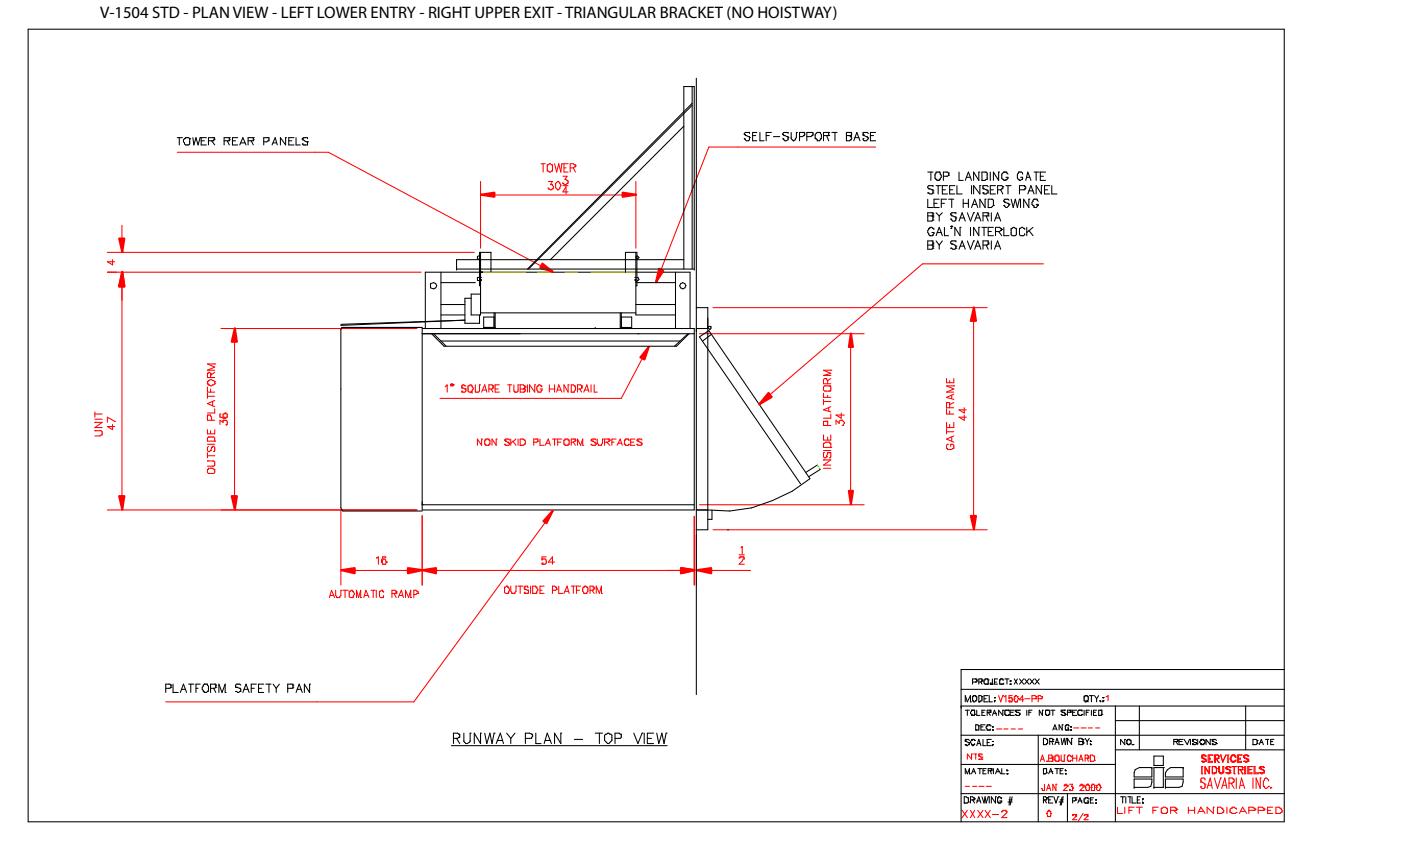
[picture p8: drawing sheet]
<svg xmlns="http://www.w3.org/2000/svg" width="356mm" height="216mm" viewBox="0 0 356 216" stroke-linecap="round" stroke-linejoin="round" font-family="sans-serif">
<defs><g id="words">
<text font-size="4.2" x="25.4" y="4.6">V-1504 STD - PLAN VIEW - LEFT LOWER ENTRY - RIGHT UPPER EXIT - TRIANGULAR BRACKET (NO HOISTWAY)</text>
</g></defs>
<g fill="none" stroke="#f00" stroke-width=".26">
<path d="M45 38.6h38.3l54 28.9M222.2 37.3h-42.3l-12.2 31.2M31 57.2v3.4M122 46v17M125.4 49.5h32.6M137.3 41.5h1.1M137.8 41.5v2.2M138.9 41.8l.5-.3 .8 .3v1.6l-.5 .3-.8-.3zM139.2 47.9h.1M139.2 46h1l-.5 .8h.5l.3 .6-.3 .5M139.2 47.9l.5 .3 .5-.3M139.2 47.6v.3"/>
<path d="M140.2 47.9h.1M140.8 41.5l.5 2.2 .5-2.2 .5 2.2 .3-2.2M141.6 48.2h.1M141.6 46h.1M141.6 46l-.6 .6v1l.6 .6M141.6 46l.5 .3 .2 .5-.2 1.1-.5 .3M142.6 41.5h.1M142.9 46.6h.1M142.9 44.7h1l-.5 .8h.3l.5 .5v.3l-.5 .5-.8-.2M142.9 46.3v.3M142.9 47.1h1.3M143.1 42.6h.6"/>
<path d="M143.9 45.8h.1M143.9 46.6h.1M144.2 41.5h-1.1v2.2h1.1M144.2 48.7h-1.3l.8-1.3v1.8M144.7 42.6h.8M145.5 42.6l.5-.3v-.5l-.5-.3h-.8v2.2M145.5 42.6l.5 1.1M146 42.1h.1M161.4 46v17M27.3 69.1h79.6M27.3 64h93.1M28.6 65.9v1.3l-1.3-.8h1.8"/>
<path d="M31 72.8v53.1M181 78.1h69.6M264.8 66.9h-30.6l-38.9 33.4M52.7 97.4h.1M52.7 96.8h.1M52.7 94.7h.1M52.7 94.7v1.1h1.8M52.7 96.8v.6M52.7 98.2v1.3h1.8M52.7 99.7v1.4M52.7 97.4l.2 .2M52.7 94.7l.2-.2 .5 .2"/>
<path d="M52.9 97.6h.1M52.9 96.6h.1M52.9 96.6l.8-.3 .8 .5M52.9 96.6l-.2 .2M53.4 94.7h.1M53.4 94.7v1.1M53.4 98.7v.8M54.5 97.4h.1M54.5 96.8h.1M54.5 92.3h.1M54.5 96.8v.6M54.5 97.4l-.8 .5-.8-.3"/>
<path d="M54.5 94.5l-1.1 .7M54.5 92.3h-1.8l1.8 .8-1.8 .8h1.8M56.1 83.3h49.7M59.5 86.8v39.1M113 98.2l.5-.6v1.9M114.6 97.6h.1M114.6 97.6h-.3l.3-.2v.5h-.3M114.8 97.6h.1M114.8 97.9h.1M114.8 97.6h.3M114.8 97.6v-.2l.3 .2M115.1 97.6h.1"/>
<path d="M115.1 97.6l-.3 .3M117.2 97.9h.1M117.2 98.4h.1M117.2 99.2h.1M117.2 97.9l.3-.3 .8 .3M117.2 97.9v.5M117.2 98.4l.8 .3M118 98.7h.1M118 98.7h.3v.5l-.3 .3h-.8v-.3M118.8 97.9l.5-.3 .6 .3 .2 .8-.5 .8h-.5l-.3-.3zM119.6 99.5h.1M119.6 99.2l.3 .5"/>
<path d="M120.6 97.6v1.9h.8l.3-.3v-1.6M121.7 97.6h.1M122.2 99.5l.8-1.9 .6 1.9M122.5 99h.8M124.6 98.7l.5 .8M125.1 97.9h.1M125.1 98.2h.1M125.1 98.4h.1M125.1 97.9l-.2-.3h-.8v1.9M125.1 98.4l-.2 .3h-.8M125.1 97.9v.5M125.7 98.7h.8"/>
<path d="M126.7 97.6h-1v1.9h1M128.9 97.6h1M129.4 97.6v1.9M130.4 97.6v1.6l.3 .3M130.7 99.5h.1M131.5 97.6h.1M131.5 97.6v1.6l-.3 .3h-.5M132 98.7h1.1M133.1 97.9h.1M133.1 98.4h.1M133.1 98.7h.1M133.3 98.2h.1"/>
<path d="M133.3 98.2l-.5-.6h-.8v1.9h1.1v-.3h.2l-.2-.5M133.3 98.2l-.5 .5M133.9 97.6v1.9M135.7 97.6h.1M135.7 97.6v1.9l-1.3-1.9v1.9M136.5 97.9h.1M137.3 97.9h.1M137.6 98.2l-.5-.6h-.3l-.5 .6v.8l.2 .5h.8l.3-.8h-.5M139.4 98.7h1.4M139.4 97.6v1.9M140.8 97.6v1.9M141.3 99.5l.5-1.9 .8 1.9"/>
<path d="M141.6 99h.7M144.2 97.6h.1M144.2 97.6v1.9l-1.1-1.9v1.9M145 99.5h.1M145 97.6h.5l.5 .6v.8l-.2 .5h-.8zM145.8 97.9h.1M147.1 98.7l.5 .8M147.6 97.9h.1M147.6 98.2h.1M147.6 98.4h.1M147.6 97.9l-.2-.3h-.8v1.9M147.6 98.4l-.2 .3h-.8"/>
<path d="M147.6 97.9v.5M148.2 99.5l.8-1.9 .5 1.9M148.4 99h.8M150 97.6v1.9M150.8 97.6v1.9h.8M163 91l-5.3 10.1h-46M177.5 84.7h41.8M209 99.7v1.1h1.9M209.5 96h.1M210.1 96.6l-.3-.6h-.5l-.3 .3v1.1h1.9M210.1 96.6v.8M210.6 99.2h.1"/>
<path d="M210.6 97.9h.1M210.6 97.9h-1.3l-.3 .3v.8l.3 .2h1.3M210.6 97.9l.3 .3v.8l-.3 .2M210.9 93.9h.1M210.9 93.9h-1.9l1.9 .8-1.9 .5h1.9M210.9 96l-.8 .6M215.9 88.1v36.5M240.2 96v1.1h1.9v-1.1M241 96.6v.5M242.1 97.9h.1M242.1 97.9h-1.9l1.9 .8-1.9 .8h1.9M247.1 81.5v49.5"/>
<path d="M24.1 109.3h.1M24.1 107.2h.1M24.1 105h1.8M24.1 109.3h1.6l.2 .2v.8l-.5 .3h-1.3M24.1 107.2h1.8l-1.8 1.3h1.8M24.1 106.4h1.8M24.1 104.5v1.3M28.6 107.7v1.3l-1.3-.8h1.8M29.1 106.9h.1M29.1 106.9l-1.8-1.1v1.4M52.7 116.9h.1M52.7 112.7h1.8"/>
<path d="M52.7 109v1.1h1.8v-1.1M52.7 114.8v1.4M52.7 119.1h.2v-.3h1.1l.5 .3v.8l-.3 .2h-1.3l-.2-.2zM52.7 116.9h1.5l.3 .3v.8l-.3 .3h-1.5M52.7 115.6h1.8M52.7 100.5h1.8M52.9 114.6h.1M52.9 110.9h.1M52.9 110.9l-.2 .2v.8h1.8M52.9 113.2l-.2 .3v.8l.2 .3M52.9 110.9h1.3l.3 .2v.8M53.4 114.3h.1"/>
<path d="M53.4 114.3l-.5 .3M53.4 109.3v.8M53.7 113.5h.1M53.7 106.6v-.8l-.3-.5h-.7v1.3h1.8M53.7 113.5l.3-.3 .5 .3v.8l-.3 .3M53.7 113.5l-.3 .8M54 101.9v1M54.2 114.6h.1M54.5 111.9h.1M54.5 103.7v1.1h-1.8M54.5 101.6l-1.8 .8 1.8 .8M56.1 105h-.3v.8l1.3 .3"/>
<path d="M56.6 106.6h.1M56.6 106.6h.8l.3 .3v.8h-.3v.2M56.6 106.6v.6l-.8-.6v1.1M57.1 104.8h.1M57.1 106.1h.1M57.1 104.8l-.5 .2v.8l.5 .3M57.1 104.8l.6 .2v.8l-.6 .3M122.2 111.4h.1M122.2 111.4v1.6l-1-1.6v1.6M123.3 111.4h.8v.3h.3v1h-.3v.3h-.8v-.3h-.3v-1h.3zM125.9 111.4h.1M125.9 111.4v1.6l-1-1.6v1.6"/>
<path d="M128.1 111.7h.1M128.1 112.7h.1M128.1 111.7l.2-.3h.8l.3 .3M128.1 111.7l.2 .2M128.3 111.9h.1M128.3 111.9l.8 .3 .3 .5-.3 .3h-.8l-.2-.3M129.6 111.4v1.6M130.2 111.9l.8 1.1M131 111.4l-1.4 1M131.5 111.4v1.6M132 113h.1M132 111.4h.8l.5 .5v.5l-.5 .6h-.8z"/>
<path d="M133.1 111.7h.1M133.1 112.7h.1M136.5 111.9h.1M136.5 111.9v-.5h-1v1.6M136.5 111.9l-.2 .3h-.8M137.1 111.4v1.6h1M138.4 113l.8-1.6 .5 1.6M138.6 112.4h.8M140.2 111.4h1.1M140.8 111.4v1.6M141.6 112.2h.7M142.6 111.4h-1v1.6"/>
<path d="M143.4 111.4h.8v.3h.3v1h-.3v.3h-.8v-.3h-.3v-1h.3zM145 112.2h.5M145.5 112.2l.5-.3v-.5h-1v1.6M145.5 112.2l.5 .8M146 111.7h.1M146.6 113v-1.6l.8 1.6 .5-1.6v1.6M147.9 113h.1M150 111.7h.1M150 112.7h.1M150 111.7l.3-.3h.8l.2 .3M150 111.7l.3 .2M150.3 111.9h.1"/>
<path d="M150.3 111.9l.8 .3 .2 .5-.2 .3h-.8l-.3-.3M151.6 111.4v1l.3 .6h.8l.2-.6v-1M152.9 111.4h.1M154 112.2l.8 .8M154.5 111.4h.1M154.5 111.9h.1M154.5 111.4h-1v1.6M154.5 111.4l.3 .3M154.8 111.7h.1M154.8 111.7l-.5 .5h-.8M155.3 112.2h.5M156.4 111.4h-1.1v1.6"/>
<path d="M156.6 113l.8-1.6 .6 1.6M156.9 112.4h.8M159.8 111.7h-.3v-.3h-.8v.3h-.2v1h.2v.3h.8v-.3h.3M160.1 112.2h.8M161.1 111.4h-1v1.6h1M161.7 111.7h.1M161.7 112.7h.1M161.7 111.7l.2-.3h.8l.3 .3M161.7 111.7l.2 .2M161.9 111.9h.1M161.9 111.9l.8 .3 .3 .5-.3 .3h-.8l-.2-.3M209 116.7h.1"/>
<path d="M209 110.3v1.4h1.9v-1.4M209 112.4l.5-.2h1.1v.2h.3v1.1h-1.9zM209 118.8h1.9M209 116.7h1.9l-1.9 1.3h1.9M209 101.3v1.4M209 114.3h1.9M209 101.9h1.9M209.3 114.8h-.3v1.1l.3 .3 .5-.3M209.8 115.9h.1M209.8 106.9h.1M209.8 115.9l.3-1.1h.8v1.1l-.3 .3M210.1 107.9v-1h-1.1v1h1.9"/>
<path d="M210.1 100.3v.5M210.1 110.9v.8M210.3 114.8h.1M210.3 103.5v.7M210.6 116.2h.1M210.9 113.5h.1M210.9 105v1.1h-1.9M210.9 103.2l-1.9 .8 1.9 .5M212.2 107.7v-1.1l.8 .8v-.5l.3-.3h.5l.5 .6-.3 .7h-.2M213.5 106.6h.1M213.5 104.8v1.3l-1.3-.8h2.1M240.2 102.1h.1"/>
<path d="M240.2 103.7v1.3h1.9M240.2 107.2v1.3h1.9v-1.3M240.2 102.1v1.4h1.9M240.2 108.7v1.4M240.2 109.5h1.9M240.2 102.1h.8v1.4M240.5 112.7h.1M240.5 112.7l-.3 .3v.8h.3v.2h1.1l.5-.2v-.8l-.3-.3h-.5v.5M240.8 102.1h.1M241 104.2v.8M241 107.7v.8M241.6 100.3v.8"/>
<path d="M241.6 110.9v1M242.1 110.6l-1.9 .8 1.9 .8M242.1 102.1l-1.1 .6M242.1 100l-1.9 .8 1.9 .5M244.7 105.3v1.3l-1.3-.8h1.9M244.7 103.5v1.3l-1.3-.8h1.9M27.3 129.4h78.5M52.9 120.1h.1M86.5 129.4v19M107.2 130.7v17.7M138.4 132.6l-33.4 45.5h-62.9M176.2 131v17.4"/>
<path d="M176.7 135.7v12.7M177.5 128.1h41.8M181 134.4h69.6M188.1 138.9h.1M188.1 138.9l.3-.3v1.9M83.6 151.6l.5-1.8 .8 1.8M83.9 151.1h.8M85.2 149.8v1.3l.3 .5h.8l.2-.5v-1.3M86.5 149.8h.1M87 149.8h1.4M87.6 149.8v1.8M88.6 150l.6-.2 .5 .2 .3 .8-.6 .8h-.5l-.3-.3z"/>
<path d="M89.4 151.6h.1M90 144.7h13.5M90.5 151.6v-1.8l.5 1.8 .5-1.8v1.8M91.5 151.6h.1M92.3 151.6l.6-1.8 .8 1.8M92.6 151.1h.8M94.2 149.8h1M94.7 149.8v1.8M95.5 141.6h.1M95.5 141.6l.5-.3v1.8M95.5 149.8v1.8M96.8 142.6h.1"/>
<path d="M96.8 142.6l.6-.8 .5 .3 .3 .5M96.8 142.6l.3 .5h.8l.3-.5M97.1 151.6h.1M97.4 150.3l-.3-.5-.8 .2v1.3l.3 .3h.5M97.4 151.1l-.3 .5M97.9 141.6v-.3h-.8l-.3 1.3M98.2 142.6h.1M99.5 150.5h1M100 150.5l.5 1.1M100.5 150h.1M100.5 150.3h.1M100.5 150.5h.1"/>
<path d="M100.5 150l-.2-.2h-.8v1.8M100.5 150v.5M101.1 151.6l.8-1.8 .5 1.8M101.3 151.1h.8M102.9 151.6v-1.8l.8 1.8 .5-1.8v1.8M104.2 151.6h.1M106.1 150.5h.1M106.1 150.5v-.5l-.5-.2h-.6v1.8M106.1 150.5l-.5 .3h-.6M110.6 144.7h62.2M128.1 149l.8-.3v.3h.2l.3 .5-.5 1h-.6l-.2-.2zM128.9 150.5h.1"/>
<path d="M129.6 148.7v1.3l.3 .5h.8l.3-.5v-1.3M131 148.7h.1M131.5 148.7h1.3M132 148.7v1.8M133.1 149h.1M133.1 149.5h.1M133.1 150.3h.1M133.1 150.3v.2h.8M133.1 149l.2-.3h.6v.3h.2M133.1 149v.5M133.1 149.5l.8 .3M133.9 149.8h.1"/>
<path d="M133.9 150.5h.1M133.9 149.8h.2v.5l-.2 .2M134.7 148.7v1.8M135.2 150.5h.1M135.2 150.5v-1.8h.8v.3h.3l.2 .5-.5 1M135.2 150.5h.8M136 150.5h.1M137.1 149.8h.5M137.6 142.9h.1M137.6 141.8h.8l.2 .3v.8l-.2 .2h-.8v-.2M138.1 148.7h-1v1.8h1M138.6 141.3h-1v.8"/>
<path d="M140.8 142.6h-1.6l1-1.3v1.8M141.3 149.5h.1M141.3 149.5v-.5l-.5-.3h-.6v1.8M141.3 149.5l-.3 .3h-.8M141.8 148.7v1.8h1.1M143.1 150.5l.8-1.8 .6 1.8M143.4 150h.8M145 148.7h1M145.5 148.7v1.8M146.3 149.8h.8M147.4 148.7h-1.1v1.8M148.2 149h.1"/>
<path d="M148.4 148.7h.3l.5 .5v.8l-.2 .5h-.8l-.3-.5v-.8zM149 149h.1M149.8 149.8h.7v-.3h.3v-.5h-.3v-.3h-.7v1.8M150.3 149.8l.5 .7M150.8 149.2h.1M151.3 150.5v-1.8l.8 1.8 .6-1.8v1.8M152.7 150.5h.1M180.4 144.7h10.1M187.6 141.6h.1M187.6 140.8h1.3M187.9 141.3h.1M187.9 141.3h.7"/>
<path d="M187.9 141.3l-.3 .3M188.6 141.3h.1M188.6 141.3l.3 .5h-.3l-1 1.3h1.3M253.5 176.5l.5 1.6 .5-1.6M254.5 176.5h.1M254.8 176.7l.5-.2v1.6M256.1 177.8h.1M256.1 177.8v.3h.5M256.1 177h.5M256.6 177h.1M256.6 178.1h.1M256.6 177l.3 .3v.5l-.3 .3"/>
<path d="M256.9 177.5h.1M256.9 176.5h-.8v.8M257.4 177.3h.1M257.7 178.1h.1M257.7 176.5h.1M257.7 176.5v.2h-.3v1.1l.3 .3M257.7 176.5l.5 .2M258.2 176.7h.1M258.2 176.7l.3 .6M258.5 177.3h.1M258.5 177.3l-.3 .8h-.5M259.8 177.5h-1l.8-1v1.6"/>
<path d="M260.1 177.3h1.3M261.9 177.3h1.1M263 176.7h.1M263 177.3h.1M263 176.7l-.3-.2h-.8v1.6M263 176.7v.6M263.5 177.3h.8M264.3 176.7h.1M264.3 177.3h.1M264.3 176.7h.3l-.3 .6M264.3 176.7l-.2-.2h-.6v1.6M280.7 176.7l.6-.2v1.3"/>
<path d="M245 199.5h1.1M246.6 191.3h.1M246.6 191.3v1.3l-1.1-1.3v1.3M246.9 199.5h1M247.1 191.3h.8M247.6 191.3v1.3M248.4 191.6h.1M248.4 191.8h.1M248.4 192.6h.1M248.4 191.8l.8 .3M248.4 192.6h.8M248.4 199.5h1.4"/>
<path d="M249.2 192.1h.1M249.2 192.6h.1M249.2 191.6v-.3h-.8v.5M249.2 192.1v.5M250.3 199.5h1.3M252.9 184.9h1.4M254.8 184.9h1.1M256.6 184.9h1.1M258.5 184.9h1.1M264.1 193.1l.5-1.5 .5 1.5M264.3 192.6h.5M265.1 199v1.6h-.5l-.3-.6"/>
<path d="M265.6 193.1h.1M266.2 192.4h1v-.6h-.2v-.2h-.8v1.5h1v-.5M267 192.4h.1M267 193.1h.1M267 192.4l.2 .2M267.2 192.1h.1M267.2 192.6h.1M267.8 192.9h.1M267.8 192.9v-1.1h.2v-.2h.6v.2h.2v1.1M267.8 192.9l.2 .2M268 193.1h.1M268 199h.1"/>
<path d="M268 199v1.6l-.8-1.6v1.6M268 193.1h.6M268.6 193.1h.1M268.8 192.9h.1M268.8 192.9l-.2 .2M269.3 191.6v1.3l.3 .2M269.6 193.1h.1M270.1 191.6h.1M270.1 199.2h.1M270.1 191.6v1.5h-.5M270.1 199.2v.3M270.1 199.2l.3-.2 .5 .2"/>
<path d="M270.9 192.9h.1M270.9 199.2h.1M270.9 199.5h.1M270.9 199.2v.3M270.9 192.9l.3 .2M270.9 199.5l-1 1.1h1M271.2 193.1h.1M271.5 199h.8l-.3 .5M271.7 191.8h.1M272 199.5h.1M272 192.1l-.5-.5h-.3v.2h-.3v1.1M272 192.9h-.3v.2h-.5"/>
<path d="M272 199.5l.3 .3M272.3 199.8h.1M272.3 192.4h1M272.3 191.6v1.5M272.3 199.8v.8h-.8v-.3M272.5 184.7h1.3M273.3 191.6v1.5M273.8 193.1l.6-1.5 .5 1.5M274.1 192.6h.5M274.4 199.2h.1M274.4 199.2v-.2l.5 .2M274.4 199.2h-.3v.3"/>
<path d="M274.4 184.7h1.3M274.9 199.2h.1M274.9 199.2h.3v.3h-.3v.3l-.8 .8h1.1M275.4 199.8h.1M275.4 192.4h.8M275.4 199.8l.3 .8h.5M275.7 199.2h.1M275.7 199.2l-.3 .6M276 199h.1M276 199l.5 .2v1.1l-.3 .3M276 192.4l.2 .7M276 199l-.3 .2"/>
<path d="M276.2 191.8h.1M276.2 192.1h.1M276.2 192.4h.1M276.2 191.8l-.2-.2h-.6v1.5M276.2 191.8v.6M276.2 184.7h1.1M276.5 199.8h.1M276.8 193.1h.1M277 199.2h.1M277 199.8h.1M277 199.2v1.4h.8v-1.4M277.3 199h.1"/>
<path d="M277.3 199l.5 .2M277.3 199l-.3 .2M277.8 192.9h.1M277.8 199.8h.1M277.8 199.2h.1M277.8 192.9v-1.1l-.5-.2h-.5v1.5M277.8 192.9l-.3 .2h-.7M278.1 184.7h1M278.3 199.8h.1M278.9 199h.1M278.9 199l.2 .2M278.9 199l-.6 .2v1.1l.3 .3h.5l.3-.8"/>
<path d="M279.1 199.2h.1M279.1 199.2l.3 .6M279.4 199.8h.1M304.8 198.2h.1M304.8 199.5h.1M305.1 192.1h.1M305.1 193.1h.1M305.1 191.8h.1M305.1 196.3h.1M305.1 194.5h.1M305.1 192.1l.5 .5h.5v.5h-1M305.1 194.5v1.8"/>
<path d="M305.1 193.1l.2 .3 .6-.3M305.3 191.6l-.2 .2M305.6 191.6l.3 .2M305.9 192.6h.1M305.9 191.8h.1M305.9 196.3h.1M305.9 199h.1M305.9 191.8h.2l-.2-.2h-.8v.8h.5l.5 .5M305.9 199v.8l-.3 .2h-.5l-.3-.5M305.9 197.9l-.3-.5h-.5l-.3 .2v.8l1.1 .6M306.7 199.2h.7M306.9 194.5h.1"/>
<path d="M306.9 192.4h.3v.2h-.3M306.9 191.6v1.5h.8v.3h-1v-1.8h1M306.9 194.5v1.8l-1-1.6M306.9 196.1l-1-1.6v1.8M307.7 191.6h.1M308.2 194.5l.6 .5M308.2 197.4l.8 2.6 .8-2.6M308.5 194.7h.1M308.5 196.1h.1M308.5 191.6v1.8h-.3v-1.8h1.1v.8M308.5 192.4h.8M308.8 195h.1"/>
<path d="M308.8 195.8l-.6 .5h-.5v-1.8h.8l.3 .2v1.4h-1.1M308.8 192.6l.5 .8M309 191.6l.3 .2M309.3 191.8h.1M309.3 192.4h.1M309.3 193.4h.1M309.3 192.4l-.3 .2h-.5M309.6 196.1h.1M309.6 196.1v-1.6h-.3v1.3l.5 .5h.3l.5-.5v-1.3h-.2v1.6M309.6 196.1h.8M309.8 191.6h.1M309.8 197.4h.1"/>
<path d="M309.8 191.6l.6 1.8 .7-1.8M309.8 191.6l.6 1.5 .7-1.5M310.4 196.1h.1M310.4 199.2h.7M311.1 191.6h.1M311.1 195h.1M311.1 194.7l.3-.2h.8v.2M311.1 196.1h1.1M311.1 194.7v.3M311.1 195h.3M311.4 196.1h.1M311.4 195h.1"/>
<path d="M311.4 195v.3h.8v.8M311.4 196.1l.3 .2 .5-.2M311.4 195l.8 .5M311.7 193.4h.1M311.7 191.6h.1M311.7 191.6v1.8M311.7 194.5l-.6 .2M311.9 194.5l.3 .2M311.9 198.7h.8l.6-.5v-.3l-.6-.5h-.8v2.6M312.2 195.5h.1M312.2 196.1h.1M312.2 194.7h.1"/>
<path d="M312.5 198.7l.8 1.3M312.7 191.6h.1M312.7 193.1h.1M312.7 194.5h.1M312.7 191.6v.2l-.5 .6v.2l.5 .5M312.7 193.1v.3h.6v-.3M312.7 191.6h.6M312.7 191.6l-.2 .2v1.3h1v-.2M312.7 194.5h1.1M313 197.6h.1M313 198.4h.1M313.3 191.6h.1"/>
<path d="M313.3 193.1h.1M313.3 196.3h.1M313.3 191.6v.2h.2M313.3 191.6l.2 .2M313.3 194.5v1.8M313.5 192.1h.1M313.5 192.9h.1M313.5 191.8v.3M313.8 194.5h.1M313.8 197.4v2.6M314.3 196.3h.1M314.3 192.4h.6v.2h-.6"/>
<path d="M314.3 191.6v1.5h.8v.3h-1v-1.8h1M314.3 195.3h1.1M314.9 199.2h.7M314.9 195.3l.5 1M315.1 191.6h.1M315.1 194.5l.3 .2M315.4 194.7h.1M315.4 195.3h.1M315.4 196.3h.1M315.4 195.3v-.8h-1.1v1.8M315.6 192.1h.1M315.6 191.8l.3-.2h.8l.3 .2h-.3"/>
<path d="M315.6 192.1h.3v.3M315.6 191.8v.3M315.6 192.1l.3 .3M315.9 192.4h.1M315.9 193.1h.1M315.9 192.4h.5l.6 .5v.2h-1.4M315.9 192.4l.8 .2M315.9 193.1l.3 .3 .5-.3M315.9 194.5h.3v1.8h-.3zM316.2 191.6l-.6 .2M316.4 191.6l.3 .2M316.7 192.6h.1"/>
<path d="M316.7 193.1h.1M316.7 191.8h.1M316.7 192.6v.5M317 194.5v1.6h.8v.2h-1.1v-1.8h1.1M317 195.3h.5M317.5 195.3h.1M317.8 194.5h.1M318 197.4v2.6M318.3 194.5h.3v1.6h.8v.2h-1.1zM319.9 195h.1M319.9 196.1h.1M319.9 194.7h.1"/>
<path d="M319.9 197.4h.1M319.9 195l1 .5v.6h-1.3M319.9 196.1l.2 .2 .6-.2M319.9 194.7v.3M319.9 197.4v2.6l-1.1-2.6v2.6M320.1 194.5l-.2 .2M320.4 194.5l.3 .2M320.7 195.5h.1M320.7 194.7h.1M320.7 194.7h.2l-.2-.2h-.8l-.3 .5h.5l.8 .8M322 199.5h.1M322 198.2v-.3l-.5-.5-.6 .2-.2 .6v1.3h.2v.3l.6 .2 .5-.5"/>
<path d="M322.5 199.8h.1M322.5 199.8v.2l.3-.2M244.2 205.6l1.3 1.8M245.5 205.6l-1.3 1.8M246.3 205.6l1.1 1.8M247.4 205.6l-1.1 1.8M248.2 205.6l1.3 1.8M249.5 205.6l-1.3 1.8M250 205.6l1.4 1.8M251.4 205.6l-1.4 1.8M251.9 206.6h1.6M254.3 206.1l.2-.5h.8l.3 .5-1.3 1.3h1.3"/>
<path d="M264.3 200h.1M264.8 200.6h.1M265.6 206.4h.1M265.6 206.4l.3 .8h.5M265.6 200.6l.6-1.6 .5 1.6M265.9 205.8h.1M265.9 205.8l-.3 .6M265.9 200h.5M266.2 205.6h.1M266.2 205.6l.5 .2v1.1l-.3 .3M266.2 205.6l-.3 .2M266.4 207.2h.1"/>
<path d="M266.7 206.4h.1M271.5 200.3h.1M272.3 200h.1M272.3 206.9h.1M272.5 206.6h.1M273 206.6h.1M273 206.9h.1M273 207.2h.1M273 206.6h-.7v.3M273 206.6v.6M273 207.2l-.7 .8h1M274.9 206.4l-1.3 2.1"/>
<path d="M275.2 206.9h.1M275.4 206.6h.1M275.4 206.6h.6M275.4 206.6l-.2 .3M276 206.6h.1M276 206.9h.1M276 207.2h.1M276 207.2l-.8 .8h1M276 206.6v.6M276.2 200.6h.1M278.9 200.6h.1M283.6 204.8v1.6h1.4"/>
<path d="M285.5 204.8v1.6M286.5 205.6h.8M287.9 204.8h-1.4v1.6M288.4 204.8h1.6M289.2 204.8v1.6M292.6 205.6h.8M294 204.8h-1.4v1.6M294.7 206.1h.1M294.7 205.1l.6-.3h.5l.5 .5v.8h-.2v.3h-1.1l-.3-.3zM296.1 205.1h.1M297.1 205.6h1.3M297.9 205.6l.8 .8"/>
<path d="M298.4 205.1h.1M298.4 205.6h.1M298.7 205.3h.1M298.7 205.3l-.5-.5h-1.1v1.6M298.7 205.3l-.3 .3M301.6 205.6h1.6M301.6 204.8v1.6M303.2 204.8v1.6M304 206.4l.8-1.6 1.1 1.6M304.3 205.8h1.3M306.4 200l.8-2.6 .5 2.6M308 204.8h.1"/>
<path d="M308 204.8v1.6l-1.6-1.6v1.6M309 206.4h.1M309 204.8h.8l.6 .3 .2 .7-.5 .6h-1.1zM310.1 200l.8-2.6 .5 2.6M310.4 206.1h.1M311.4 204.8v1.6M312.7 206.4h.1M313.8 206.1h.1M313.8 206.1l-.3 .3h-.8M313.8 205.3v-.2l-.5-.3h-.6v.3l-.5 .2v.8l.5 .3M314.6 206.4l.8-1.6 1 1.6M314.6 200l.5-2.6 .8 2.6"/>
<path d="M314.9 205.8h1M317 205.6h1.6v-.5l-.6-.3h-1v1.6M318.6 205.3h.1M319.4 205.6h1.3M320.7 205.1h.1M320.7 205.6h.1M320.9 205.3h.1M320.9 205.3l-.5-.5h-1v1.6M320.9 205.3l-.2 .3M321.7 205.6h.8M323.1 204.8h-1.4v1.6h1.4M323.8 206.4h.1"/>
<path d="M323.8 204.8h.8l.6 .3 .2 .7-.5 .6h-1.1zM325.2 206.1h.1"/>
</g>
<g fill="#f00" stroke="#f00" stroke-width=".53">
<path d="M172.8 144.1l3.5 .6-3.5 .7z"/>
<path d="M107.2 144.7l3.5-.6v1.3z"/>
<path d="M164.6 88l-1 3.2-1.1-.5z"/>
<path d="M158 48.9l3.5 .5-3.5 .5z"/>
<path d="M122 49.4l3.5-.5v1z"/>
<path d="M59.6 83.3l.5 3.4h-1.3z"/>
<path d="M58.8 125.9h1.3l-.5 3.4z"/>
<path d="M30.2 125.9h1.4l-.6 3.4z"/>
<path d="M31 69l.6 3.7h-1.4z"/>
<path d="M140.3 129.6l-1.6 3.1-.8-.5z"/>
<path d="M103.5 144.1l3.7 .6-3.7 .7z"/>
<path d="M86.6 144.7l3.4-.6v1.3z"/>
<path d="M137.7 66.9l2.6 2.1-3.2-1.1z"/>
<path d="M246.4 130.9h1.3l-.5 3.4z"/>
<path d="M247.2 78l.5 3.4h-1.3z"/>
<path d="M215.4 124.5h1.1l-.5 3.5z"/>
<path d="M216 84.6l.5 3.4h-1.1z"/>
<path d="M176.8 144.7l3.7-.6v1.3z"/>
<path d="M195.1 99.7l.8 1-3.2 1.9z"/>
<path d="M167.3 68.2l1.1 .5-1.9 2.9z"/>
<path d="M30.2 60.5h1.4l-.6 3.5z"/>
</g>
<g fill="none" stroke="#000" stroke-width=".26">
<path d="M7.1 7.4h318.9v201.1h-318.9zM176.7 19.8v156.4M45 34.9h1.3M45.5 34.9v1.9M46.6 35.5l.5-.6h.8l.3 .3v1.3l-.3 .3h-.8l-.5-.8zM46.8 35.2h.1M48.2 35.2h.1M48.9 34.9l.3 1.9 .5-1.9 .6 1.9 .5-1.9M50.8 34.9h.1M51.1 35.7h.8M52.4 34.9h-1.3v1.9h1.3M53.7 35.7l.8 1.1"/>
<path d="M54.2 34.9h.1M54.2 34.9h-1.3v1.9M54.2 34.9l.3 .3-.3 .5h-1.3M57.7 35.7l.5 1.1M58.2 34.9h.1M58.2 35.5h.1M58.2 34.9h-1.3v1.9M58.2 34.9v.8h-1.3M59 35.7h.8M60.3 34.9h-1.3v1.9h1.3M60.9 36.8l.7-1.9 .8 1.9M61.1 36.2h1.1"/>
<path d="M63.8 35.7l.5 1.1M64.3 34.9h.1M64.3 35.5h.1M64.3 34.9h-1.3v1.9M64.3 34.9v.8h-1.3M66.9 36h.8l.6-.3v-.8h-1.4v1.9M69.1 36.8l.7-1.9 .6 1.9M69.3 36.2h.8M72.5 34.9h.1M72.5 34.9v1.9l-1.3-1.9v1.9M73.3 35.7h.8M74.6 34.9h-1.3v1.9h1.3"/>
<path d="M75.1 34.9v1.9h1.1M76.7 35.2h.1M76.7 36.5h.1M76.7 35.2l.3-.3h1.1v.3M76.7 35.2v.3l1.4 .5M78.1 36h.1M78.1 36v.8h-1.1l-.3-.3M173.6 32l-33.9 33.9M175.7 26.2l-41.8 42.1M175.7 26.7l-41.6 41.6M175.7 22v46.3M188.9 35.2h.1"/>
<path d="M190.2 34.9h.1M190.2 33.9v-.3h-1l-.3 .3 .3 .5 1 .3v.8l-.2 .2h-.6l-.5-.5M191 34.4h.8M192.1 33.6h-1.1v2.1h1.1M192.9 33.6v2.1h1M194.5 34.4h.8M195.8 33.6h-1.3v2.1M196.3 34.7h1.6M198.7 34.1h.1M198.7 35.2h.1M198.7 34.1l.3 .3 1 .3v.8l-.8 .2-.5-.5M200 34.9h.1"/>
<path d="M200 33.9v-.3h-1l-.3 .5M200.8 33.6v1.6l.5 .5M201.3 35.7h.1M202.1 33.6h.1M202.1 33.6v1.3l-.2 .6-.6 .2M204 33.6h.1M204 34.4h.1M204 33.6h-1.1v2.1M204 33.6l.3 .5-.6 .6h-.8M206.1 33.6h.1M206.1 34.4h.1M206.1 33.6h-1.3v2.1"/>
<path d="M206.1 33.6l.3 .5-.6 .6h-1M206.9 34.1l.5-.5h.8l.3 .5v1.1h-.3l-.2 .5h-.6v-.2l-.5-.3zM207.4 33.6h.1M209 34.4h1.3M209.8 34.4l.5 1.3M210.3 33.6h.1M210.3 34.4h.1M210.3 33.6h-1.3v2.1M210.3 33.6v.8M211.1 33.6h1.4M211.9 33.6v2.1M214.8 34.4h1.1"/>
<path d="M215.9 33.6h.1M215.9 34.4h.1M215.9 34.7h.1M215.9 35.5h.1M215.9 33.6h-1.1v2.1h.8l.6-.5v-.3l-.6-.5M215.9 33.6l.3 .3-.3 .5M216.7 35.7l.8-2.1 .8 2.1M217 34.9h1M219.1 34.1h.1M219.1 35.2h.1M220.4 33.9l-.3-.3h-1v.8l1 .3v.2h.3v.3l-.5 .5h-.6l-.2-.5M220.9 34.4h.8"/>
<path d="M222.2 33.6h-1.3v2.1h1.3M235.5 48.9h.1M235.5 43.7h1.3M235.5 50.5v2.2h1.3M235.5 48.9l.5 .3h.5l.3-.3M235.5 54.8h1.3M235.7 47.9h.1M235.7 47.9l1.1 .3v.7M236 59.8h.1M236.3 43.7v2.1M236.5 59h.6l-.3 .8h-.8M236.5 54.8l.3 .2"/>
<path d="M236.8 48.4h.1M236.8 48.9h.1M236.8 54.2h.1M236.8 54.8h.1M236.8 55h.1M236.8 55.8h.1M236.8 57.9h.1M236.8 47.4v-.3h-1.1l-.2 .3 .2 .5M236.8 54.8v-.8h-1.3v2.1h1l.3-.3M236.8 55v.8M237.1 58.2l-.6-.5h-.5v.2h-.3l-.2 .6v.5l.5 .8M237.1 51.6h.8"/>
<path d="M237.6 45.5h.1M237.6 43.7h.8l.5 .7v.6l-.2 .5h-.3v.3h-.5l-.6-.6v-1zM237.6 47.1h1.3M237.6 54l.8 .8M237.6 59.8l.8-2.1 .8 2.1M237.9 59h1M238.1 47.1v2.1M238.4 43.7h.1M238.4 54.8v1.3M238.4 50.5h-1.3v2.2h1.3M238.9 51.6h.8M239.2 48.2h.8"/>
<path d="M239.2 54l-.8 .8M239.7 57.7v2.1h1.1M240.2 50.5h-1.3v2.2M240.5 47.1h-1.3v2.1h1.3M240.8 43.9h.1M240.8 44.4h.1M240.8 43.9l-.3-.2h-1.1v2.1M240.8 43.9v.5M240.8 44.4l-.3 .3h-1.1M240.8 50.5h1.3M241 48.2h.8M241.3 55.6h.1"/>
<path d="M241.3 57.4h.3M241.6 57.4h.1M241.6 50.5v2.2M241.6 57.4v.5h-.3M242.4 47.1h-1.4v2.1h1.4M242.6 55.3h.1M242.6 54.2v-.2h-1l-.3 .2 .3 .6 1 .2v.8l-.2 .3h-.6l-.5-.5M242.9 47.1v2.1h1.3M243.4 43.7v2.1h1.1M243.4 56.1l.8-2.1 .8 2.1M243.7 57.7h.1M243.7 55.3h1"/>
<path d="M243.7 57.7v2.1l-1.3-2.1v2.1M244.5 51.6h1.3M244.5 50.5v2.2M245 45.8l.8-2.1 .8 2.1M245.3 45h1M245.5 54l.8 2.1 .8-2.1M245.8 50.5v2.2M246.3 57.7v2.1M246.6 47.1v2.1M246.6 52.7l.8-2.2 .8 2.2M246.9 51.9h1M247.1 54h.1"/>
<path d="M247.4 56.1l.8-2.1 .8 2.1M247.6 55.3h1.1M248.4 43.7h.1M248.4 57.7h.1M248.4 43.7v2.1l-1.3-2.1v2.1M248.4 57.7v2.1l-1.3-2.1v2.1M248.7 47.1h.1M248.7 47.1v2.1l-1.6-2.1v2.1M249.2 45.8h.1M249.2 43.7h1.1l.3 .2v1.6l-.6 .3h-.8zM249.2 57.7h1.4M249.5 47.9h.1"/>
<path d="M249.5 48.9h.1M249.5 47.9l1.1 .3v.2h.2v.5l-.5 .3h-.5l-.3-.3M249.5 54.8h1.3M249.8 57.7v2.1M250 50.5h.1M250 50.5v2.2l-1.3-2.2v2.2M250.3 54.8l.5 1.3M250.8 52.7h.1M250.8 54.2h.1M250.8 54.8h.1M250.8 54.8v-.8h-1.3v2.1M250.8 47.4l-.2-.3h-1.1v.8"/>
<path d="M250.8 58.7h.8M251.4 43.7v2.1M251.4 48.2h.7M251.6 54v2.1M252.1 52.1h.1M252.1 52.1v-1.3l-.2-.3h-1.1v2.2M252.1 57.7h-1.3v2.1h1.3M252.1 52.1l-.5 .6h-.8M252.4 56.1l.8-2.1 .8 2.1M252.7 47.1h-1.3v2.1h1.3M252.7 55.3h1M253.2 48.2h.8"/>
<path d="M253.5 43.7h.1M253.5 43.7v2.1l-1.4-2.1v2.1M253.5 58.7l.8 1.1M254 57.9h.1M254 58.5h.1M254 48.2l.5 1M254.3 58.2h.1M254.3 58.2l-.6-.5h-1v2.1M254.3 58.2l-.6 .5h-1M254.5 47.4h.1M254.5 47.4v.5l-.5 .3M254.5 47.4l-.2-.3h-1.1v2.1"/>
<path d="M254.8 43.7h.1M254.8 51.1h.1M254.8 52.1h.1M254.8 43.7l-.5 .5v1l.5 .3v.3h.5v-.3l.6-.3v-.2h-.6M254.8 43.7h.5M254.8 57.7v2.1h1.3M254.8 51.1l.3 .2M255.1 51.3h.1M255.1 51.3l.8 .3M255.3 43.7h.1M255.3 43.7l.6 .5M255.3 47.1h1.3"/>
<path d="M255.9 51.6h.1M255.9 47.1v2.1M255.9 51.6l.2 .3M256.1 51.9h.1M256.1 51.9v.2l-.5 .6h-.3l-.5-.6M256.1 50.8l-.2-.3h-.8l-.3 .6M256.6 57.9l.6-.2 .8 .2v1.6l-.3 .3h-.8l-.3-.3zM256.6 50.5l.6 2.2 .5-2.2 .5 2.2 .6-2.2M258.5 45.5h.1M258.8 50.5h.1M258.8 48.2h1.3v-.3h.2v-.5h-.2v-.3h-1.3v2.1M259 50.5v2.2"/>
<path d="M259.6 44.2l-.3-.5h-.8l-.3 .5v1l.6 .6 .8-.3v-.5h-.6M260.1 58.2v-.3l-.5-.2-.8 .2v1.6l.2 .3h.8l.3-.5M260.3 45.8l.6-2.1 .8 2.1M260.6 57.7v2.1M260.6 45h.8M260.9 49.2l.8-2.1 .8 2.1M261.1 50.5h.1M261.1 50.5v2.2l-1.3-2.2v2.2M261.1 48.4h1.1M261.1 58.5l1.1 1.3M262.2 52.1h.1M262.2 57.7l-1.6 1.3"/>
<path d="M262.5 50.5h.1M262.5 50.5l-.6 .8v.6l.6 .5v.3h.5l.3-.6h.2v-.2h-.5M262.5 43.7h1.3M262.5 50.5h.8l.2 .6M263 43.7v2.1M264.1 44.7h.7M264.3 47.1h.1M264.3 47.1v2.1l-1.3-2.1v2.1M265.1 48.2h.8M265.4 43.7h-1.3v2.1h1.3M266.4 47.1h-1.3v2.1h1.3M267 47.1v2.1h1.3"/>
<path d="M109.3 72l.8-.3 .5 .3 .3 .5-.3 .5-.5 .3-.8-.3zM111.9 69.1v14.2M111.9 79.9h6.1M111.9 77.3h6.1M111.9 71.7h8.7M115.9 68.3h60.3M119.6 75.7h-1.6v6.3h3.7v-2.1M121.7 71.4h.3M121.7 70.4h-.5v.8h.5M121.7 64.8l-.5 .3v.5l.5 .3M121.7 65.1h.3M121.7 65.4h.3"/>
<path d="M121.7 65.6h.3M122 70.9h.1M122 70.4h.1M122 71.2h.1M122 79.4h39.4M122 64v15.9h-2.4v-5.3h2.4M124.6 69.1v-5.1h-2.9v8.5h.3M125.4 79.4v3.7M125.7 79.4v3.7h-2.9v-2.7h2.6M157.4 79.4v3.7h2.9v-2.7h-2.6M157.7 79.4v3.7M158.7 69.1v-5.1h3v8.5h-.3"/>
<path d="M161.1 70.4h.3M161.1 71.2h.3M161.1 70.9h.3M161.4 65.1h.1M161.4 65.4h.1M161.4 65.6h.1M161.4 64v15.9h10M161.4 77.3h10M161.4 71.7h10M161.4 71.4h.3M161.7 70.4h.2l.3 .5-.5 .3M161.7 64.8l.5 .6-.5 .5"/>
<path d="M171.4 69.1v14.2M173.6 68.3v-46.3h2.6v46.5M173.6 65.9h-57.7v2.6M176.7 78.1h3v56.3h-3M235.5 62.2h1.3v.8M236.8 61.6h.1M236.8 61.9h.1M236.8 62.4h.1M236.8 63h.1M236.8 61.9v-.8h-1.3v2.1h1l.3-.2M236.8 61.9l-.3 .3M237.6 61.1l.8 1.1"/>
<path d="M238.4 62.2v1M239.2 61.1l-.8 1.1M241.3 63h.1M241.3 63l.5 .2h.6l.2-.2M241.6 61.9h.1M241.6 61.9l1 .5M242.6 62.4h.1M242.6 63h.1M242.6 61.4v-.3h-1l-.3 .3 .3 .5M242.6 62.4v.6M243.4 63.2l.8-2.1 .8 2.1M243.7 62.4h1"/>
<path d="M245.5 61.1l.8 2.1 .8-2.1M247.1 61.1h.1M247.4 63.2l.8-2.1 .8 2.1M247.6 62.4h1.1M250.3 62.2l.5 1M250.8 61.6h.1M250.8 61.9h.1M250.8 61.9v-.8h-1.3v2.1M250.8 61.9l-.2 .3h-1.1M251.6 61.1v2.1M252.4 63.2l.8-2.1 .8 2.1M252.7 62.4h1"/>
<path d="M86.5 82.3l31.5-1.1-31.5 1.3M107.2 83.3h69v46.1h-69zM107.2 84.7h69M107.2 83.1h-20.4l-.3 .5v45.3l.5 .7h20.2M107.9 83.3v-14.2h67.3v14.2M109.5 84.7l3.2 3.1h59l3.2-3.1M110.1 84.7l3.1 3.1M111.9 86.5h60.6M151.1 83.1v.2M161.9 84.7h.1M174.6 84.7l-3.4 3.1M176.7 83.3h3"/>
<path d="M179.7 83.1l.2-.3h.5v.5l-.2 .3zM180.4 84.9l-2.1 1.6M207.4 118l-2.9 1.9M208.2 119.1l-2.9 1.8M107.2 128.1h.1M107.2 128.1h69M180.7 129.4v2.4h-1M184.7 134.4h.1M203.2 122.8l-25.7-37.3 2.4-1.6 25.7 37.5-4.5 3.2-5 2.4-5.3 1.9-5.6 .7-8.5-.2M43.4 173.8h.1M43.4 174.4h.1M43.4 173.8l-.3-.2h-1v2.1"/>
<path d="M43.4 173.8v.6M43.4 174.4l-.3 .2h-1M43.9 173.6v2.1h1.3M45.8 175.7l.8-2.1 .8 2.1M46 174.9h1.1M47.9 173.6h1.3M48.4 173.6v2.1M49.7 174.6h.6M50.8 173.6h-1.1v2.1M51.9 173.6h.1M51.9 173.6h.8l.2 .5v1.1l-.5 .5h-.5v-.3h-.3l-.3-.5v-.5zM52.7 175.4h.1"/>
<path d="M54.2 174.6l.6 1.1M54.8 173.8h.1M54.8 174.4h.1M54.8 174.4v-.8h-1.4v2.1M54.8 174.4l-.3 .2h-1.1M55.6 175.7v-2.1l.8 2.1 .7-2.1v2.1M57.1 175.7h.1M59.8 175.4h.1M60.1 174.4h.1M60.1 174.4l.8 .2M60.9 174.6h.1M60.9 174.6l.2 .3v.5l-.5 .3-.8-.3"/>
<path d="M61.1 173.8l-.2-.2h-.8l-.3 .2v.6h.3M61.6 175.7l.8-2.1 .8 2.1M61.9 174.9h1.1M63.8 174.6h.8M65.1 173.6h-1.3v2.1M65.6 174.6h.8M66.9 173.6h-1.3v2.1h1.3M67.5 173.6h1.3M68.3 173.6v2.1M69.3 173.6l.8 1M70.1 174.6v1.1M70.9 173.6l-.8 1"/>
<path d="M73 174.6h1.3v-1h-1.3v2.1M74.3 173.8h.1M74.3 174.4h.1M75.1 175.7l.8-2.1 .8 2.1M75.4 174.9h1.1M78.6 173.6h.1M78.6 173.6v2.1l-1.3-2.1v2.1M243.9 174.9h82.1M243.9 179.1h82.1M245 178.1v-1.6l.5 1.6 .8-1.6v1.6M246.3 178.1h.1M246.9 176.7h.1"/>
<path d="M246.9 173h.7M247.1 176.5h.1M247.1 176.5h.5v.2h.3v.8l-.5 .6-.5-.3v-1.1M247.1 176.5l-.2 .2M247.6 172.2h.1M247.6 173h.1M247.6 177.8h.1M247.6 172.2h-.7v1.4M247.6 172.2l.3 .3M247.9 172.5h.1M247.9 172.8h.1M247.9 172.5v.3"/>
<path d="M247.9 172.8l-.3 .2M248.4 178.1h.1M248.4 173h.6M249 173l.2 .6M249.2 172.5h.1M249.2 172.8h.1M249.2 176.7h.1M249.2 172.8v-.6h-.8v1.4M249.2 176.7l-.2-.2h-.6v1.6M249.2 176.7v1.1l-.8 .3M249.2 172.8l-.2 .2M249.8 177.3h.5"/>
<path d="M250 173.6h.1M250.6 173.6h.1M250.6 172.2h.1M250.6 172.2h-.6v.3h-.2v.8l.2 .3M250.6 172.2l.2 .3M250.8 172.5h.1M250.8 172.5v1.1h-.8M250.8 176.5h-1v1.6h1M251.1 176.5v1.6h.8M251.4 173.6h.1M251.4 173.3h.1M251.4 173.6h.5"/>
<path d="M251.4 173.3v.3M251.6 173.6h.1M251.9 173.6h.1M251.9 172.2v1.4M252.4 177h.1M252.4 177.8h.1M252.4 173h.5M252.4 177.8v.3M253.2 172.2h-.8v1.4h.8M253.7 172.5h.1M253.7 172.5v1.1h.8M254 172.2h.1"/>
<path d="M254 173.6h.1M254 172.2h.5v.3h.3M254 172.2l-.3 .3M254.5 173.6h.1M254.8 173.3l-.3 .3M255.1 172.2h1M255.6 172.2v1.4M256.4 172.8h.1M256.4 173.6h.1M257.4 172.2l.8 1.4M258.2 172.2l-.8 1.4M258.8 172.2l1 1.4"/>
<path d="M259.8 172.2l-1 1.4M260.1 172.2l1 1.4M261.1 172.2l-1 1.4M261.4 172.2l1.1 1.4M262.5 172.2l-1.1 1.4M262.7 172.2l1.1 1.4M263.8 172.2l-1.1 1.4M275.2 176.7h.1M275.4 176.5h.1M275.4 176.5h.6v.2h.2v.8l-.5 .6-.5-.3v-1.1M275.4 176.5l-.2 .2M275.7 177.8l.5 .3"/>
<path d="M276 177.8h.1M276.5 176.5h1M277 176.5v1.6M277.8 176.5l.5 .8M278.3 177.3v.8M278.9 176.5l-.6 .8M279.1 177.8h.3v.3zM279.9 177h.1M279.9 177.8h.1M279.9 177.8h.3l-.3 .3zM279.9 177h.3M283.1 179.1v29.4"/>
<path d="M289.2 179.1v11.1M316.2 179.1v11.1M326 169.9h-82.1v38.6M114.6 189.2h54.7M115.1 187.3h1.1l.5-.2v-.8l-.5-.3h-1.1v2.6M115.9 187.3l.8 1.3M117.7 186v2.1l.6 .5 1-.5v-2.1M119.3 186h.1M122 186h.1M122 186v2.6l-1.6-2.6v2.6M123 186l.6 2.6 .8-2.6 .5 2.6 .5-2.6M125.4 186h.1"/>
<path d="M125.9 188.6l1.1-2.6 .8 2.6M126.2 187.9h1.3M128.6 186l1 1.3M129.6 187.3v1.3M130.7 186l-1.1 1.3M134.9 186.3h.1M134.9 186.3l-.5-.3h-1.1v2.6M134.9 186.3l.3 .2-.3 .8h-1.6M136 186v2.6h1.3M138.1 188.6l.8-2.6 1.1 2.6M138.4 187.9h1.3M142.3 186h.1"/>
<path d="M142.3 186v2.6l-1.5-2.6v2.6M145.8 187.6h2.1M151.1 186h1.8M152.1 186v2.6M153.5 186.5l.8-.5 1 .5v1.4l-.8 .7h-.2l-.8-.7zM156.1 187.3h1.3l.3-.2v-.8l-.5-.3h-1.1v2.6M160.9 186l1 2.6 1.1-2.6M163 186h.1M163.5 186v2.6M164.3 187.3h1.1M165.9 186h-1.6v2.6h1.6M166.7 186l.5 2.6 .8-2.6 .5 2.6 .6-2.6"/>
<path d="M169.1 186h.1M243.9 186.5h82.1M243.9 193.9h39.2M245 187.9h.1M245 188.1h.1M245 188.9h.1M245 180.2h1.1M245 196.3v-1.3l.5 1.3 .6-1.3v1.3M245 188.1l.8 .3M245.5 180.2v1.3M245.8 188.4h.1M245.8 188.4l.3 .5-.6 .3-.5-.3"/>
<path d="M246.1 196.3h.1M246.1 187.9l-.3-.3h-.8v.5M246.6 180.2h.1M246.6 181.2h.1M246.6 187.9h.1M246.6 188.9h.1M246.6 180.2h.8v1M246.6 180.2l-.3 .5 .3 .5M246.6 181.2v.3h.5M246.6 187.9l-.3 .2 .3 .8M246.6 196.3l.5-1.3 .5 1.3M246.9 195.8h.5"/>
<path d="M247.1 181.5h.1M247.1 180.2h.1M247.1 187.6h.1M247.1 187.6h-.5v.3M247.1 187.6l.3 .3M247.4 181.2h.1M247.4 187.9h.1M247.4 188.6l-.3 .6-.5-.3M247.4 181.2l-.3 .3M247.6 185.2h.1M247.9 180.2v1.3h.8M247.9 189.2l.5-1.6 .6 1.6"/>
<path d="M248.2 188.6h.5M248.2 195h1M248.4 184.1h.1M248.4 184.1v1.1h-.8M248.4 184.1l-.2-.2h-.6v1.3M248.7 195v1.3M249 184.4h.5M249.2 180.7h.6M249.5 187.6v1.6h.8M249.5 195.5h.5M250 180.2h-.8v1.3h.8M250 183.9h-1v1.3h1"/>
<path d="M250.3 195h-.8v1.3h.8M250.6 184.1h.1M250.6 185.2h.1M250.6 180.7h.8M250.6 184.1l-.3 .3 .3 .8M250.6 188.4h.5M250.8 180.7l.6 .8M250.8 195.5h.8M251.1 183.9h.1M251.1 185.2h.1M251.1 183.9h-.5v.2M251.1 183.9l.3 .2"/>
<path d="M251.4 180.2h.1M251.4 180.4h.1M251.4 180.7h.1M251.4 184.1h.1M251.4 180.2v.5M251.4 184.9v.3h-.8M251.4 180.2h-.8v1.3M251.4 195.5l.2 .8M251.6 195h.1M251.6 195.3h.1M251.6 195.5h.1M251.6 187.6h-1v1.6h1"/>
<path d="M251.6 195h-.8v1.3M251.6 195v.5M251.9 184.4h.1M251.9 185.2h.1M251.9 188.1h.1M251.9 188.9h.1M251.9 188.9h.2l-.2 .3zM251.9 181.5l.5-1.3 .5 1.3M251.9 188.1h.2M252.1 181h.8M252.1 195v1.3M252.7 196.3l.5-1.3 .8 1.3"/>
<path d="M252.9 195.8h.8M254.3 195v1.3h.8M254.5 180.2h.1M254.5 180.2v1.3l-1-1.3v1.3M255.1 181.2h.1M255.1 181.2l.2 .3M255.3 180.2h.1M255.3 181.5h.1M255.3 181.5h.6M255.6 195.5h.1M255.6 196.3h.1M255.6 195.3v.2"/>
<path d="M255.9 180.2h.1M255.9 181.5h.1M256.1 181.2h.1M256.1 180.4v-.2h-1v1M256.1 181.2l-.2 .3M256.4 180.7h.8M257.4 180.2h-1v1.3h1M257.7 181.2h.1M258.8 180.2h.1M258.8 181h.1M258.8 181.2h.1M258.8 181v.5h-.8l-.3-.3"/>
<path d="M258.8 180.2h-1.1l.3 .5h.5l.3 .3M260.6 180.2v1.3M261.1 180.7h.6M261.9 180.2h-.8v1.3M263.5 186.5v22M264.6 180.2h.1M264.6 180.2v1.3l-.8-1.3v1.3M264.8 196.3h.1M264.8 188.9h.1M264.8 187.3h.6l.5 .6v.7h-.3v.3h-.8zM265.4 181.2h.1M265.4 181.2l.2 .3"/>
<path d="M265.6 180.2h.1M265.6 181.5h.1M265.6 196.1h.1M265.6 187.6h.1M265.6 196.1v-1.1h-.8v1.3M265.6 196.1l-.2 .2h-.6M266.2 180.2h.1M266.2 180.2h-.8v1M266.2 180.2l.2 .2v.8h-.2v.3h-.6M266.2 196.3l.5-1.3 .5 1.3M266.4 195.8h.8M266.4 188.1h.8"/>
<path d="M266.7 180.2h1.1M267 188.1l.2 .8M267.2 187.6h.1M267.2 188.1h.1M267.2 187.6l-.2-.3h-.6v1.6M267.2 180.2v1.3M267.2 187.6v.5M267.2 185.2l.6-1.3 .5 1.3M267.5 184.9h.5M267.8 195h1M267.8 188.9l.5-1.6 .5 1.6M268 188.4h.8"/>
<path d="M268.3 195v1.3M269.1 195.5h.5M269.3 180.4h.1M269.3 181.2h.1M269.3 181.2l.3 .3h.5M269.3 180.4l.3 .3M269.3 187.3l.3 1.6 .5-1.6 .3 1.6 .3-1.6M269.6 180.7h.1M269.6 183.9h.1M269.6 180.7h.5l.3 .5M269.6 183.9v1.3l-.8-1.3v1.3M269.9 195h-.8v1.3h.8"/>
<path d="M270.1 180.2h.1M270.1 181.5h.1M270.4 181.2h.1M270.4 195.5h.1M270.4 196.3h.1M270.4 184.1h.1M270.4 180.2h-1.1v.2M270.4 184.1v1.1h.8M270.4 195.3v.2M270.4 181.2l-.3 .3M270.7 187.3h.1M270.7 183.9h.1"/>
<path d="M270.7 185.2h.1M270.7 183.9h.5v.2M270.7 183.9l-.3 .2M270.9 180.7h.8M270.9 184.7h.3v.5M271.2 184.1h.1M271.2 185.2h.1M271.7 180.2h.1M271.7 180.4h.1M271.7 180.7h.1M271.7 184.4h.1M271.7 185.2h.1"/>
<path d="M271.7 180.2h-.8v1.3M271.7 180.2v.5M271.7 185.2h.3M271.7 184.4h.3M272 187.3h.1M272 187.3v1.6l-1.1-1.6v1.6M272.3 180.7h.5M273.3 180.2h-1v1.3h1M273.8 180.2h.1M273.8 180.2h.8v.2M273.8 180.2l-.2 .2v.8h.2v.3h.6M274.4 180.2h.1"/>
<path d="M274.4 181.5h.1M274.6 181.2h.1M274.6 188.1h.1M274.6 188.9h.1M274.6 181.2l-.2 .3M274.6 188.1l.3 .3M274.9 187.6h.1M274.9 188.4h.1M274.9 188.6h.1M274.9 187.6h-.3v-.3h-.8v1.6h.8M274.9 187.6v.5h-1.1M274.9 188.4v.2"/>
<path d="M274.9 188.6l-.3 .3M275.2 180.2v1.3M275.4 187.3l.6 .8M275.7 180.7h.5M276 188.1v.8M276.5 180.2h-.8v1.3M276.5 187.3l-.5 .8M276.8 188.1h.1M276.8 188.9h.1M276.8 188.6l.2 .3h-.2zM276.8 187.9l.2 .2h-.2zM277 180.2v1.3"/>
<path d="M277.5 180.7h.6M278.3 180.2h-.8v1.3h.8M278.9 181.5h.1M278.9 181.5h.5M279.4 180.2h.1M279.4 181.5h.1M279.7 181.2h.1M279.7 181.2v-1h-.8v1.3M279.7 181.2l-.3 .3M283.1 190.2h42.9M283.1 182.8h42.9M285.5 187.6h.1"/>
<path d="M285.5 187.6v1.3l-1.1-1.3v1.3M286 187.9h.1M286 188.6h.1M286 187.9v.7M286 188.6l.3 .3M286.3 187.6h.1M286.3 188.9h.1M286.3 187.6h.5v.3h.3v.7h-.3v.3h-.5M286.3 187.6l-.3 .3M287.3 188.9h.3M287.6 188.9h.1M287.9 199.8h3.4l.8-.3 .3-1.9h-4.5v2.4"/>
<path d="M288.1 195.3l1.1-.6h3.2v2.4h-4.5v-1zM292.9 194.2h.1M292.9 191.8h2.4v2.4h-2.4zM295.3 194.7h.1M295.3 194.7v5.1h-2.4M295.3 194.7h-2.4v5.3M295.8 199.8h3.4l.8-.3 .3-1.9h-4.5v2.4M296.3 195.3l.8-.6h3.2v2.4h-4.5v-1zM297.9 188.1h.8M298.4 188.1l.6 .8M298.7 187.6h.1M298.7 188.1h.1"/>
<path d="M298.7 187.6h-.8v1.3M298.7 187.6l.3 .3M299 187.9h.1M299 187.9l-.3 .2M299.2 188.1h.8M300.3 187.6h-1.1v1.3h1.1M300.6 187.6l.8 1.3 .5-1.3M301.9 187.6h.1M302.2 187.6v1.3M302.7 187.9h.1M302.7 188.1h.1M302.7 188.6h.1"/>
<path d="M302.7 188.1l.8 .3M302.7 188.6v.3h.8l.2-.3M303.5 188.4h.1M303.5 188.4l.2 .2M303.7 188.6h.1M303.7 187.9l-.2-.3h-.8v.5M304 187.6v1.3M304.8 187.9h.1M304.8 188.6h.1M304.8 188.6v.3h.5M304.8 187.9l-.3 .2 .3 .5M305.3 188.9h.1"/>
<path d="M305.3 187.6h.1M305.3 187.6h-.5v.3M305.3 187.6l.6 .5v.3l-.6 .5M305.6 188.6h.1M305.6 187.9h.1M307.2 187.6h.1M307.2 187.6v1.3l-1.1-1.3v1.3M307.7 187.9h.1M307.7 188.1h.1M307.7 188.6h.1M307.7 188.1l.8 .3M307.7 188.6v.3h.8l.3-.3"/>
<path d="M308.5 188.4h.1M308.5 188.4l.3 .2M308.8 188.6h.1M308.8 187.9l-.3-.3h-.8v.5M318 188.9h.1M319.1 187.9h.1M319.1 188.6h.1M319.1 187.9l-.3-.3h-.8v1.3M319.1 188.6l-.3 .3h-.8M319.1 187.9v.7M319.6 188.9l.5-1.3 .6 1.3M319.9 188.4h.5"/>
<path d="M321.2 187.6h.8M321.7 187.6v1.3M322.5 188.1h.6M323.3 187.6h-.8v1.3h.8M243.9 201.3h82.1M244.7 203.7h.1M245.8 203.5h.1M245.8 203.5v-1.1l-.5-.3h-.6v1.6M245.8 203.5l-.3 .2h-.8M246.3 202.9h.8M246.9 202.9l.5 .8M247.1 202.4h.1"/>
<path d="M247.1 202.9h.1M247.4 202.7h.1M247.4 202.7l-.5-.6h-.6v1.6M247.4 202.7l-.3 .2M247.9 203.7l.5-1.6 .6 1.6M247.9 203.2h.8M249.2 202.1l.6 1.6 .2-1.6 .3 1.6 .5-1.6M250.8 202.1h.1M251.1 202.1v1.6M252.7 202.1h.1M252.7 202.1v1.6l-1.1-1.6v1.6M253.2 203.5h.1"/>
<path d="M253.2 203.5l.3 .2M253.5 203.7h.1M253.7 203.2h.6v.3h-.3v.2h-.5M254 202.4h.1M254.3 202.7l-.6-.6h-.2v.3h-.3v1.1M255.9 203.5h1M256.1 202.9h.8M256.4 202.1l-.3 2.2M256.9 202.1l-.5 2.2M265.1 202.9l.5 .8M265.6 202.4h.1M265.6 202.7h.1"/>
<path d="M265.6 202.4l-.2-.3h-.6v1.6M265.6 202.4v.5h-.8M266.2 202.9h.5M267.2 202.1h-1v1.6h1M267.5 202.1l.5 1.6 .6-1.6M268.6 202.1h.1M268.8 203.5h1.1M269.1 202.9h.8M269.6 202.1l-.5 2.2M269.9 202.1l-.6 2.2M270.9 201.3v7.2M273 202.4h.1"/>
<path d="M273 202.9h.1M273 202.4h-.7v1.3M273 202.9l-.2 .3h-.5M273 202.4v.5M273.6 203.7l.5-1.3 .5 1.3M273.8 203.2h.8M275.4 203.7h.1M276 202.4h.1M276 203.7h.1M276 202.4h-.6v.3h-.2v.8l.2 .2M276 203.2h.2v.5h-.8M276 202.4l.2 .3"/>
<path d="M276.2 202.7h.1M276.8 202.9h.5M277.5 202.4h-.7v1.3h.7M278.1 202.9h.1M278.1 203.7h.1M284.4 202.1h1.1M285 202.1v1.6M285.8 202.1v1.6M286.3 202.1h.8M286.8 202.1v1.6M287.3 202.1v1.6h1.1M288.7 202.9h.5"/>
<path d="M289.5 202.1h-.8v1.6h.8M290 202.7h.1M290 203.7h.1M290 203.5l.2 .2h-.2zM290 202.7h.2l-.2 .2z"/>
<circle cx="173.3" cy="72.5" r=".77"/>
</g>
<path d="M122 69.1h11.3M136.5 69.1h3.5M143.4 69.1h3.2M150 69.1h11.4M161.4 69.1h.1" fill="none" stroke="#ff0" stroke-width=".26"/>
<path d="M207.4 118l.8 1.1" fill="none" stroke="#0f0" stroke-width=".26"/>
<use href="#words"/>
</svg>
